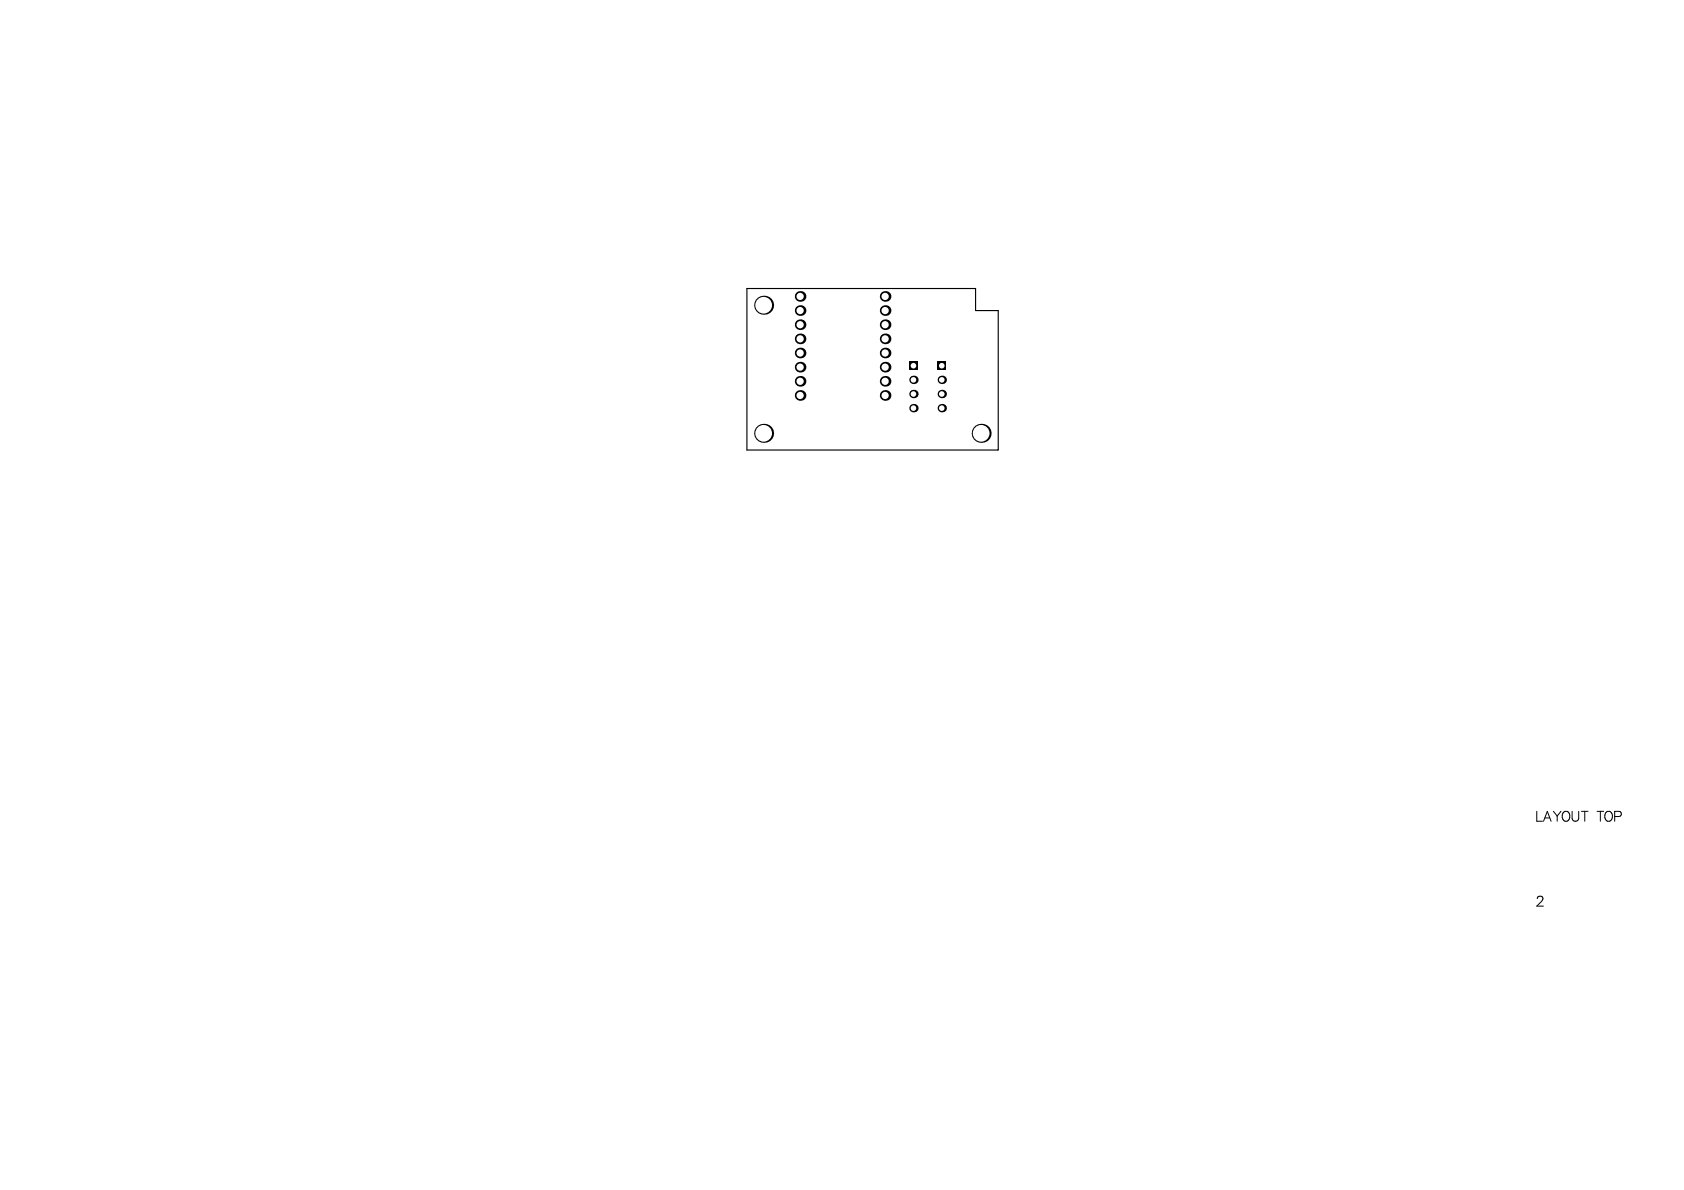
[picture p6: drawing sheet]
<svg xmlns="http://www.w3.org/2000/svg" width="297mm" height="210mm" viewBox="0 0 297 210" stroke-linecap="round" stroke-linejoin="round" font-family="sans-serif">
<g fill="none" stroke="#000" stroke-width=".18">
<path d="M271.1 143.1v1.8h1M271.2 158.5v-.2l.3-.2h.3l.3 .2a.54 .54 0 0 1-.2 .7l-.8 .8h1.1M272.3 144.9l.6-1.8 .7 1.8M272.5 144.3h.8M274 143.1l.7 .8M274.7 143.9v1M275.3 143.1l-.6 .8M275.7 143.4a.65 .65 0 0 1 .8-.3 .65 .65 0 0 1 .4 .7 .77 .77 0 0 1-.2 .8 .77 .77 0 0 1-.8 .2 1.08 1.08 0 0 1-.2-1.4zM277.3 143.1v1.3a.59 .59 0 0 0 .6 .5 .59 .59 0 0 0 .6-.5v-1.3M278.9 143.1h1.2M279.5 143.1v1.8M281.7 143.1h1.2"/>
<path d="M282.3 143.1v1.8M283.2 143.4a.65 .65 0 0 1 .8-.3 .65 .65 0 0 1 .4 .7 .76 .76 0 0 1-.2 .8 .76 .76 0 0 1-.8 .2 1.08 1.08 0 0 1-.2-1.4zM284.8 144h.8a.46 .46 0 0 0 .4-.4 .46 .46 0 0 0-.4-.5h-.8v1.8"/>
</g>
<circle cx="134.7" cy="76.4" r="1.67" fill="#000"/>
<circle cx="134.7" cy="76.4" r="1.47" fill="#fff"/>
<circle cx="134.7" cy="53.8" r="1.67" fill="#000"/>
<circle cx="134.7" cy="53.8" r="1.47" fill="#fff"/>
<circle cx="141.1" cy="52.3" r=".94" fill="#000"/>
<circle cx="141.1" cy="52.3" r=".64" fill="#fff"/>
<circle cx="141.1" cy="54.8" r=".94" fill="#000"/>
<circle cx="141.1" cy="54.8" r=".64" fill="#fff"/>
<circle cx="141.1" cy="57.3" r=".94" fill="#000"/>
<circle cx="141.1" cy="57.3" r=".64" fill="#fff"/>
<circle cx="141.1" cy="59.8" r=".94" fill="#000"/>
<circle cx="141.1" cy="59.8" r=".64" fill="#fff"/>
<circle cx="141.1" cy="62.3" r=".94" fill="#000"/>
<circle cx="141.1" cy="62.3" r=".64" fill="#fff"/>
<circle cx="141.1" cy="64.8" r=".94" fill="#000"/>
<circle cx="141.1" cy="64.8" r=".64" fill="#fff"/>
<circle cx="141.1" cy="67.3" r=".94" fill="#000"/>
<circle cx="141.1" cy="67.3" r=".64" fill="#fff"/>
<circle cx="141.1" cy="69.8" r=".94" fill="#000"/>
<circle cx="141.1" cy="69.8" r=".64" fill="#fff"/>
<circle cx="156.1" cy="69.8" r=".94" fill="#000"/>
<circle cx="156.1" cy="69.8" r=".64" fill="#fff"/>
<circle cx="156.1" cy="67.3" r=".94" fill="#000"/>
<circle cx="156.1" cy="67.3" r=".64" fill="#fff"/>
<circle cx="156.1" cy="64.8" r=".94" fill="#000"/>
<circle cx="156.1" cy="64.8" r=".64" fill="#fff"/>
<circle cx="156.1" cy="62.3" r=".94" fill="#000"/>
<circle cx="156.1" cy="62.3" r=".64" fill="#fff"/>
<circle cx="156.1" cy="59.8" r=".94" fill="#000"/>
<circle cx="156.1" cy="59.8" r=".64" fill="#fff"/>
<circle cx="156.1" cy="57.3" r=".94" fill="#000"/>
<circle cx="156.1" cy="57.3" r=".64" fill="#fff"/>
<circle cx="156.1" cy="54.8" r=".94" fill="#000"/>
<circle cx="156.1" cy="54.8" r=".64" fill="#fff"/>
<circle cx="156.1" cy="52.3" r=".94" fill="#000"/>
<circle cx="156.1" cy="52.3" r=".64" fill="#fff"/>
<circle cx="161.1" cy="72" r=".74" fill="#000"/>
<circle cx="161.1" cy="72" r=".49" fill="#fff"/>
<circle cx="161.1" cy="69.5" r=".74" fill="#000"/>
<circle cx="161.1" cy="69.5" r=".49" fill="#fff"/>
<circle cx="161.1" cy="67" r=".74" fill="#000"/>
<circle cx="161.1" cy="67" r=".49" fill="#fff"/>
<path d="M160.4 63.8h1.5v1.4h-1.5z" fill-rule="evenodd" fill="#000"/>
<circle cx="161.1" cy="64.5" r=".49" fill="#fff"/>
<circle cx="166.1" cy="72" r=".74" fill="#000"/>
<circle cx="166.1" cy="72" r=".49" fill="#fff"/>
<circle cx="166.1" cy="69.5" r=".74" fill="#000"/>
<circle cx="166.1" cy="69.5" r=".49" fill="#fff"/>
<circle cx="166.1" cy="67" r=".74" fill="#000"/>
<circle cx="166.1" cy="67" r=".49" fill="#fff"/>
<path d="M165.4 63.8h1.5v1.4h-1.5z" fill-rule="evenodd" fill="#000"/>
<circle cx="166.1" cy="64.5" r=".49" fill="#fff"/>
<circle cx="173.1" cy="76.4" r="1.67" fill="#000"/>
<circle cx="173.1" cy="76.4" r="1.47" fill="#fff"/>
<path d="M131.7 50.9h40.4v3.9h4v24.5l-44.4 .1z" fill="none" stroke="#000" stroke-width=".2"/>
</svg>
